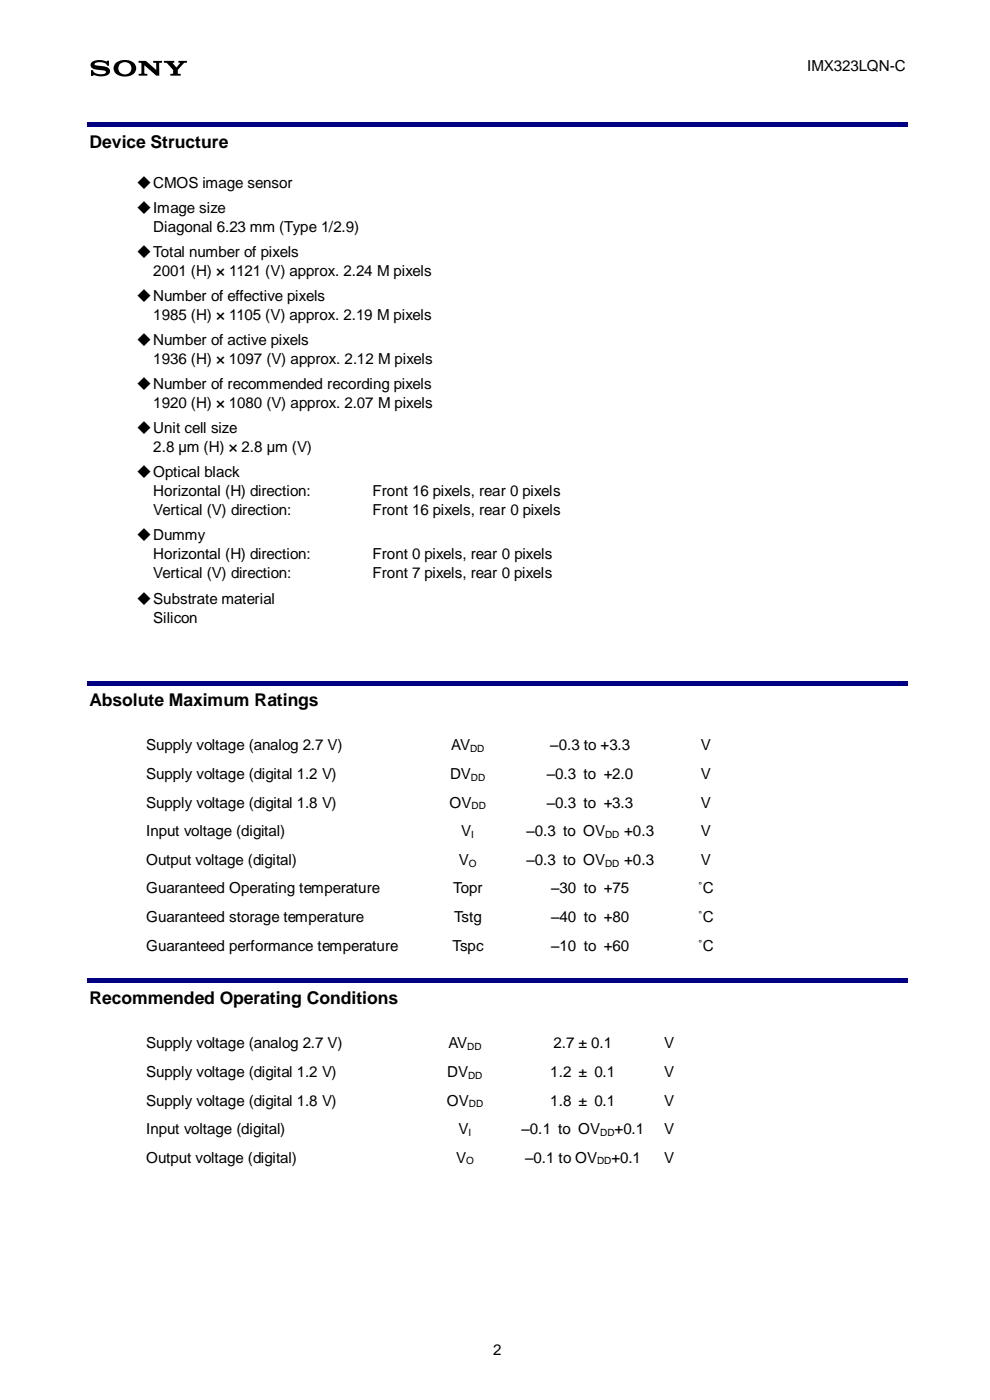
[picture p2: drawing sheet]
<svg xmlns="http://www.w3.org/2000/svg" width="210mm" height="297mm" viewBox="0 0 210 297" stroke-linecap="round" stroke-linejoin="round" font-family="sans-serif">
<defs><g id="words">
<g font-size="3.7">
<text x="19" y="31.4">Device Structure</text>
<text x="19" y="149.8">Absolute Maximum Ratings</text>
<text x="19" y="213">Recommended Operating Conditions</text>
</g>
<g font-size="3.2">
<text x="171.2" y="15.1">IMX323LQN-C</text>
<text x="29" y="39.8">◆CMOS image sensor</text>
<text x="29" y="45.1">◆Image size</text>
<text x="32.5" y="49.1">Diagonal 6.23 mm (Type 1/2.9)</text>
<text x="29" y="54.5">◆Total number of pixels</text>
<text x="32.5" y="58.5">2001 (H) × 1121 (V) approx. 2.24 M pixels</text>
<text x="29" y="63.8">◆Number of effective pixels</text>
<text x="32.5" y="67.8">1985 (H) × 1105 (V) approx. 2.19 M pixels</text>
<text x="29" y="73.2">◆Number of active pixels</text>
<text x="32.5" y="77.2">1936 (H) × 1097 (V) approx. 2.12 M pixels</text>
<text x="29" y="82.5">◆Number of recommended recording pixels</text>
<text x="32.5" y="86.6">1920 (H) × 1080 (V) approx. 2.07 M pixels</text>
<text x="29" y="91.9">◆Unit cell size</text>
<text x="32.5" y="96">2.8 µm (H) × 2.8 µm (V)</text>
<text x="29" y="101.2">◆Optical black</text>
<text x="32.5" y="105.3">Horizontal (H) direction:</text>
<text x="79" y="105.3">Front 16 pixels, rear 0 pixels</text>
<text x="32.5" y="109.3">Vertical (V) direction:</text>
<text x="79" y="109.3">Front 16 pixels, rear 0 pixels</text>
<text x="29" y="114.6">◆Dummy</text>
<text x="32.5" y="118.7">Horizontal (H) direction:</text>
<text x="79" y="118.7">Front 0 pixels, rear 0 pixels</text>
<text x="32.5" y="122.7">Vertical (V) direction:</text>
<text x="79" y="122.7">Front 7 pixels, rear 0 pixels</text>
<text x="29" y="128.1">◆Substrate material</text>
<text x="32.5" y="132.1">Silicon</text>
<text x="31" y="159.2">Supply voltage (analog 2.7 V)</text>
<text x="95.7" y="159.2">AV</text>
<text x="116.7" y="159.2">–0.3 to +3.3</text>
<text x="148.6" y="159.2">V</text>
<text x="31" y="165.3">Supply voltage (digital 1.2 V)</text>
<text x="95.5" y="165.3">DV</text>
<text x="116" y="165.3">–0.3 to +2.0</text>
<text x="148.6" y="165.3">V</text>
<text x="31" y="171.3">Supply voltage (digital 1.8 V)</text>
<text x="95.4" y="171.3">OV</text>
<text x="116" y="171.3">–0.3 to +3.3</text>
<text x="148.6" y="171.3">V</text>
<text x="31" y="177.4">Input voltage (digital)</text>
<text x="97.8" y="177.4">V</text>
<text x="111.6" y="177.4">–0.3 to OV</text>
<text x="132.4" y="177.4">+0.3</text>
<text x="148.6" y="177.4">V</text>
<text x="31" y="183.5">Output voltage (digital)</text>
<text x="97.3" y="183.5">V</text>
<text x="111.6" y="183.5">–0.3 to OV</text>
<text x="132.4" y="183.5">+0.3</text>
<text x="148.6" y="183.5">V</text>
<text x="31" y="189.5">Guaranteed Operating temperature</text>
<text x="96.1" y="189.5">Topr</text>
<text x="116.9" y="189.5">–30 to +75</text>
<text x="148" y="189.5">˚C</text>
<text x="31" y="195.6">Guaranteed storage temperature</text>
<text x="96.3" y="195.6">Tstg</text>
<text x="116.9" y="195.6">–40 to +80</text>
<text x="148" y="195.6">˚C</text>
<text x="31" y="201.7">Guaranteed performance temperature</text>
<text x="96" y="201.7">Tspc</text>
<text x="116.9" y="201.7">–10 to +60</text>
<text x="148" y="201.7">˚C</text>
<text x="31" y="222.4">Supply voltage (analog 2.7 V)</text>
<text x="95.1" y="222.4">AV</text>
<text x="117.4" y="222.4">2.7 ± 0.1</text>
<text x="140.9" y="222.4">V</text>
<text x="31" y="228.5">Supply voltage (digital 1.2 V)</text>
<text x="94.9" y="228.5">DV</text>
<text x="116.7" y="228.5">1.2 ± 0.1</text>
<text x="140.9" y="228.5">V</text>
<text x="31" y="234.6">Supply voltage (digital 1.8 V)</text>
<text x="94.8" y="234.6">OV</text>
<text x="116.7" y="234.6">1.8 ± 0.1</text>
<text x="140.9" y="234.6">V</text>
<text x="31" y="240.6">Input voltage (digital)</text>
<text x="97.2" y="240.6">V</text>
<text x="110.6" y="240.6">–0.1 to OV</text>
<text x="130.4" y="240.6">+0.1</text>
<text x="140.9" y="240.6">V</text>
<text x="31" y="246.7">Output voltage (digital)</text>
<text x="96.7" y="246.7">V</text>
<text x="111.4" y="246.7">–0.1 to OV</text>
<text x="129.7" y="246.7">+0.1</text>
<text x="140.9" y="246.7">V</text>
<text x="104.6" y="287.4">2</text>
</g>
<g font-size="2.1">
<text x="99.7" y="159.6">DD</text>
<text x="99.9" y="165.7">DD</text>
<text x="100" y="171.7">DD</text>
<text x="99.9" y="177.8">I</text>
<text x="128.3" y="177.8">DD</text>
<text x="99.4" y="183.9">O</text>
<text x="128.3" y="183.9">DD</text>
<text x="99.1" y="222.7">DD</text>
<text x="99.3" y="228.8">DD</text>
<text x="99.4" y="234.9">DD</text>
<text x="99.3" y="240.9">I</text>
<text x="127.3" y="240.9">DD</text>
<text x="98.8" y="247">O</text>
<text x="126.6" y="247">DD</text>
</g>
</g></defs>
<path d="M19.4 13.3a3.5 3.5 0 0 1 3.3-.3v-.1h.4v1.1h-.4a1.81 1.81 0 0 0-2.6-.5l.1 .3 1.3 .2a1.56 1.56 0 0 1 1.8 1.1 1.8 1.8 0 0 1-2.2 1.1l-1.2-.3-.1 .2h-.5v-1.2h.4a1.8 1.8 0 0 0 2.5 .7l.3-.3a2.37 2.37 0 0 0-1.9-.5 1.04 1.04 0 0 1-1.1-.4 1.04 1.04 0 0 1-.1-1.1zM24.6 13.3a2.93 2.93 0 0 1 4.2 .6 1.78 1.78 0 0 1-1.9 2.3h-.4v-.4a1.35 1.35 0 0 0 1.2-1.9 1.35 1.35 0 0 0-2.2-.3 1.31 1.31 0 0 0-.3 1.4 1.31 1.31 0 0 0 1.3 .8v.4a1.94 1.94 0 0 1-2.4-2zM29.4 12.9h1.5l2.2 2v-1.5l-.6-.1v-.4h1.9v.4l-.6 .1v.2v2.5h-.7l-2.5-2.3v1.8l.7 .1v.4h-1.9v-.4l.6-.1v-2l-.1-.2-.5-.1zM34.8 12.9h2.2v.4l-.4 .1 .8 .9 .8-.9-.4-.1v-.4h1.8v.4h-.5l-1.4 1.5v.8l.6 .1v.4h-2.2v-.4l.6-.1v-.6a2.96 2.96 0 0 0-1.2-1.5l-.7-.2z" fill="#000"/>
<g fill="#000080">
<path d="M18.5 26h174v1h-174z" fill-rule="evenodd"/>
<path d="M18.5 144.4h174v1h-174z" fill-rule="evenodd"/>
<path d="M18.5 207.6h174v1h-174z" fill-rule="evenodd"/>
</g>
<use href="#words"/>
</svg>
